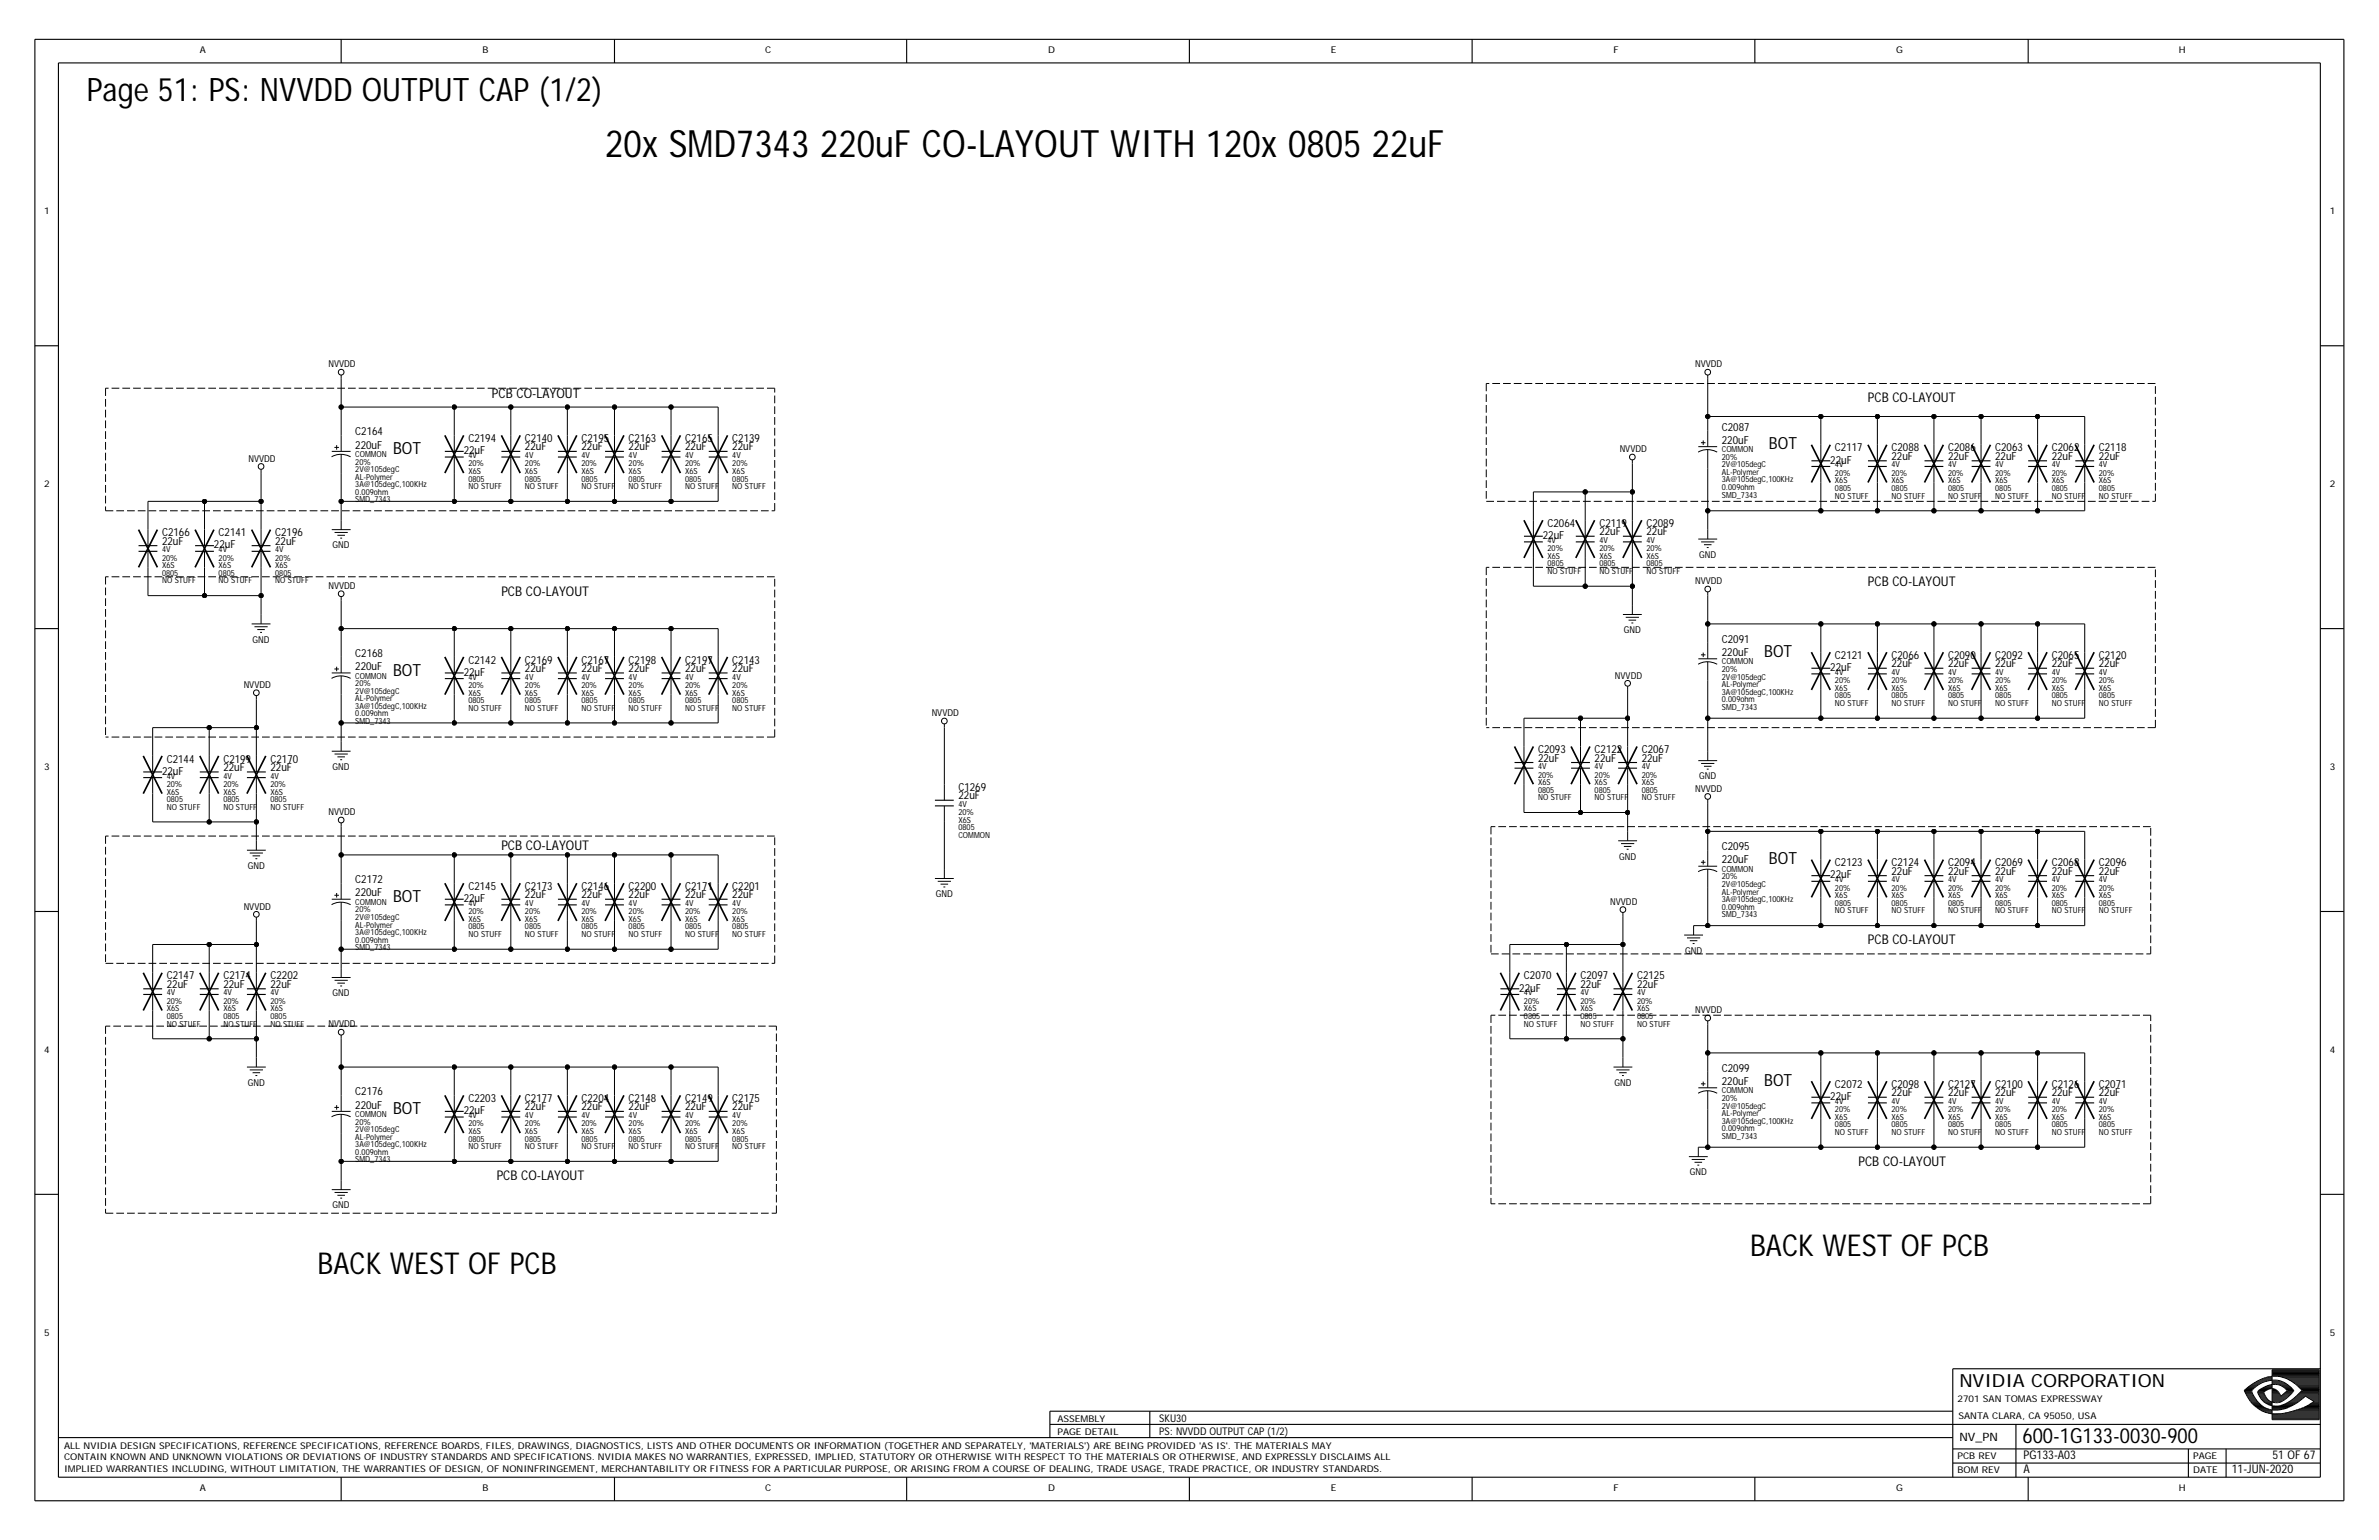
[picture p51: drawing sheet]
<svg xmlns="http://www.w3.org/2000/svg" width="432mm" height="279mm" viewBox="0 0 432 279" stroke-linecap="round" stroke-linejoin="round" font-family="sans-serif">
<defs><g id="words">
<text font-size="6.8" x="109.8" y="28.5">20x SMD7343 220uF CO-LAYOUT WITH 120x 0805 22uF</text>
<text font-size="5.9" x="15.7" y="18.3">Page 51: PS: NVVDD OUTPUT CAP (1/2)</text>
<g font-size="5.5">
<text x="317.7" y="227.8">BACK WEST OF PCB</text>
<text x="57.6" y="231.2">BACK WEST OF PCB</text>
</g>
<text font-size="3.8" x="367.1" y="261.8">600-1G133-0030-900</text>
<text font-size="3.3" x="355.6" y="251.6">NVIDIA CORPORATION</text>
<g font-size="3">
<text x="71.3" y="82.4">BOT</text>
<text x="321.1" y="81.6">BOT</text>
<text x="320.2" y="119.2">BOT</text>
<text x="71.3" y="122.6">BOT</text>
<text x="321.1" y="156.8">BOT</text>
<text x="71.3" y="163.7">BOT</text>
<text x="320.2" y="197">BOT</text>
<text x="71.3" y="202.1">BOT</text>
</g>
<g font-size="2.4">
<text x="89.3" y="72.1">PCB CO-LAYOUT</text>
<text x="339" y="73">PCB CO-LAYOUT</text>
<text x="339" y="106.4">PCB CO-LAYOUT</text>
<text x="91" y="108.1">PCB CO-LAYOUT</text>
<text x="91" y="154.3">PCB CO-LAYOUT</text>
<text x="339" y="171.4">PCB CO-LAYOUT</text>
<text x="90.1" y="214.1">PCB CO-LAYOUT</text>
<text x="337.3" y="211.6">PCB CO-LAYOUT</text>
</g>
<g font-size="2.2">
<text x="367.3" y="267.3">A</text>
<text x="367.3" y="264.8">PG133-A03</text>
<text x="405.1" y="267.3">11-JUN-2020</text>
<text x="412.5" y="264.8">51 OF 67</text>
</g>
<text font-size="2.1" x="355.6" y="261.5">NV_PN</text>
<g font-size="2">
<text x="64.5" y="81.4">220uF</text>
<text x="64.5" y="79">C2164</text>
<text x="84.2" y="82.4">22uF</text>
<text x="85" y="80.2">C2194</text>
<text x="95.3" y="81.7">22uF</text>
<text x="95.3" y="80.2">C2140</text>
<text x="105.5" y="81.7">22uF</text>
<text x="105.5" y="80.2">C2195</text>
<text x="114.1" y="81.7">22uF</text>
<text x="114.1" y="80.2">C2163</text>
<text x="124.4" y="81.7">22uF</text>
<text x="124.4" y="80.2">C2165</text>
<text x="132.9" y="81.7">22uF</text>
<text x="132.9" y="80.2">C2139</text>
<text x="312.5" y="78.1">C2087</text>
<text x="312.5" y="80.5">220uF</text>
<text x="333.1" y="81.9">C2117</text>
<text x="343.3" y="81.9">C2088</text>
<text x="343.3" y="83.4">22uF</text>
<text x="353.6" y="81.9">C2086</text>
<text x="353.6" y="83.4">22uF</text>
<text x="362.1" y="81.9">C2063</text>
<text x="362.1" y="83.4">22uF</text>
<text x="372.4" y="81.9">C2062</text>
<text x="372.4" y="83.4">22uF</text>
<text x="381" y="81.9">C2118</text>
<text x="381" y="83.4">22uF</text>
<text x="332.2" y="84.1">22uF</text>
<text x="280.9" y="95.6">C2064</text>
<text x="290.3" y="95.6">C2119</text>
<text x="298.8" y="95.6">C2089</text>
<text x="29.4" y="98.8">22uF</text>
<text x="29.4" y="97.3">C2166</text>
<text x="38.8" y="99.5">22uF</text>
<text x="39.7" y="97.3">C2141</text>
<text x="49.9" y="98.8">22uF</text>
<text x="49.9" y="97.3">C2196</text>
<text x="280" y="97.8">22uF</text>
<text x="290.3" y="97.1">22uF</text>
<text x="298.8" y="97.1">22uF</text>
<text x="64.5" y="119.2">C2168</text>
<text x="312.5" y="116.6">C2091</text>
<text x="312.5" y="119">220uF</text>
<text x="333.1" y="119.5">C2121</text>
<text x="343.3" y="119.5">C2066</text>
<text x="353.6" y="119.5">C2090</text>
<text x="362.1" y="119.5">C2092</text>
<text x="372.4" y="119.5">C2065</text>
<text x="381" y="119.5">C2120</text>
<text x="64.5" y="121.6">220uF</text>
<text x="84.2" y="122.6">22uF</text>
<text x="85" y="120.4">C2142</text>
<text x="95.3" y="121.9">22uF</text>
<text x="95.3" y="120.4">C2169</text>
<text x="105.5" y="121.9">22uF</text>
<text x="105.5" y="120.4">C2167</text>
<text x="114.1" y="121.9">22uF</text>
<text x="114.1" y="120.4">C2198</text>
<text x="124.4" y="121.9">22uF</text>
<text x="124.4" y="120.4">C2197</text>
<text x="132.9" y="121.9">22uF</text>
<text x="132.9" y="120.4">C2143</text>
<text x="332.2" y="121.7">22uF</text>
<text x="343.3" y="121.1">22uF</text>
<text x="353.6" y="121.1">22uF</text>
<text x="362.1" y="121.1">22uF</text>
<text x="372.4" y="121.1">22uF</text>
<text x="381" y="121.1">22uF</text>
<text x="279.2" y="136.6">C2093</text>
<text x="289.4" y="136.6">C2122</text>
<text x="298" y="136.6">C2067</text>
<text x="29.4" y="140.6">22uF</text>
<text x="30.3" y="138.3">C2144</text>
<text x="40.5" y="139.9">22uF</text>
<text x="40.5" y="138.3">C2199</text>
<text x="49.1" y="139.9">22uF</text>
<text x="49.1" y="138.3">C2170</text>
<text x="174" y="143.5">C1269</text>
<text x="279.2" y="138.2">22uF</text>
<text x="289.4" y="138.2">22uF</text>
<text x="298" y="138.2">22uF</text>
<text x="174" y="145">22uF</text>
<text x="312.5" y="154.3">C2095</text>
<text x="64.5" y="160.2">C2172</text>
<text x="85" y="161.4">C2145</text>
<text x="95.3" y="161.4">C2173</text>
<text x="105.5" y="161.4">C2146</text>
<text x="114.1" y="161.4">C2200</text>
<text x="124.4" y="161.4">C2171</text>
<text x="132.9" y="161.4">C2201</text>
<text x="312.5" y="156.6">220uF</text>
<text x="332.2" y="159.4">22uF</text>
<text x="333.1" y="157.2">C2123</text>
<text x="343.3" y="157.2">C2124</text>
<text x="343.3" y="158.7">22uF</text>
<text x="353.6" y="157.2">C2094</text>
<text x="353.6" y="158.7">22uF</text>
<text x="362.1" y="157.2">C2069</text>
<text x="362.1" y="158.7">22uF</text>
<text x="372.4" y="157.2">C2068</text>
<text x="372.4" y="158.7">22uF</text>
<text x="381" y="157.2">C2096</text>
<text x="381" y="158.7">22uF</text>
<text x="64.5" y="162.6">220uF</text>
<text x="84.2" y="163.7">22uF</text>
<text x="95.3" y="163">22uF</text>
<text x="105.5" y="163">22uF</text>
<text x="114.1" y="163">22uF</text>
<text x="124.4" y="163">22uF</text>
<text x="132.9" y="163">22uF</text>
<text x="30.3" y="179.2">22uF</text>
<text x="30.3" y="177.7">C2147</text>
<text x="40.5" y="179.2">22uF</text>
<text x="40.5" y="177.7">C2174</text>
<text x="49.1" y="179.2">22uF</text>
<text x="49.1" y="177.7">C2202</text>
<text x="275.8" y="179.9">22uF</text>
<text x="276.6" y="177.7">C2070</text>
<text x="286.9" y="177.7">C2097</text>
<text x="286.9" y="179.2">22uF</text>
<text x="297.1" y="177.7">C2125</text>
<text x="297.1" y="179.2">22uF</text>
<text x="312.5" y="194.5">C2099</text>
<text x="312.5" y="196.8">220uF</text>
<text x="333.1" y="197.4">C2072</text>
<text x="343.3" y="197.4">C2098</text>
<text x="353.6" y="197.4">C2127</text>
<text x="362.1" y="197.4">C2100</text>
<text x="372.4" y="197.4">C2126</text>
<text x="381" y="197.4">C2071</text>
<text x="64.5" y="201.1">220uF</text>
<text x="64.5" y="198.7">C2176</text>
<text x="84.2" y="202.1">22uF</text>
<text x="85" y="199.9">C2203</text>
<text x="95.3" y="201.5">22uF</text>
<text x="95.3" y="199.9">C2177</text>
<text x="105.5" y="201.5">22uF</text>
<text x="105.5" y="199.9">C2204</text>
<text x="114.1" y="201.5">22uF</text>
<text x="114.1" y="199.9">C2148</text>
<text x="124.4" y="201.5">22uF</text>
<text x="124.4" y="199.9">C2149</text>
<text x="132.9" y="201.5">22uF</text>
<text x="132.9" y="199.9">C2175</text>
<text x="332.2" y="199.6">22uF</text>
<text x="343.3" y="198.9">22uF</text>
<text x="353.6" y="198.9">22uF</text>
<text x="362.1" y="198.9">22uF</text>
<text x="372.4" y="198.9">22uF</text>
<text x="381" y="198.9">22uF</text>
</g>
<g font-size="1.9">
<text x="210.4" y="257.9">SKU30</text>
<text x="210.4" y="260.3">PS: NVVDD OUTPUT CAP (1/2)</text>
</g>
<g font-size="1.7">
<text x="36.3" y="9.7">A</text>
<text x="87.6" y="9.7">B</text>
<text x="138.9" y="9.7">C</text>
<text x="190.2" y="9.7">D</text>
<text x="241.5" y="9.7">E</text>
<text x="292.9" y="9.7">F</text>
<text x="344.2" y="9.7">G</text>
<text x="395.5" y="9.7">H</text>
<text x="8" y="38.8">1</text>
<text x="422.9" y="38.8">1</text>
<text x="59.6" y="66.7">NVVDD</text>
<text x="307.7" y="66.7">NVVDD</text>
<text x="45.1" y="83.8">NVVDD</text>
<text x="294" y="82.1">NVVDD</text>
<text x="8" y="88.4">2</text>
<text x="422.9" y="88.4">2</text>
<text x="60.4" y="99.5">GND</text>
<text x="308.4" y="101.2">GND</text>
<text x="59.6" y="106.9">NVVDD</text>
<text x="307.7" y="106">NVVDD</text>
<text x="45.8" y="116.6">GND</text>
<text x="294.7" y="114.9">GND</text>
<text x="44.2" y="124.8">NVVDD</text>
<text x="293.1" y="123.1">NVVDD</text>
<text x="169.1" y="130">NVVDD</text>
<text x="8" y="139.7">3</text>
<text x="60.4" y="139.7">GND</text>
<text x="307.7" y="143.6">NVVDD</text>
<text x="308.4" y="141.4">GND</text>
<text x="422.9" y="139.7">3</text>
<text x="59.6" y="147.9">NVVDD</text>
<text x="293.9" y="156">GND</text>
<text x="45" y="157.7">GND</text>
<text x="44.2" y="165">NVVDD</text>
<text x="169.9" y="162.8">GND</text>
<text x="292.3" y="164.2">NVVDD</text>
<text x="305.9" y="173.1">GND</text>
<text x="60.4" y="180.8">GND</text>
<text x="307.7" y="183.8">NVVDD</text>
<text x="8" y="191">4</text>
<text x="59.6" y="186.4">NVVDD</text>
<text x="422.9" y="191">4</text>
<text x="45" y="197">GND</text>
<text x="293" y="197">GND</text>
<text x="306.7" y="213.3">GND</text>
<text x="60.4" y="219.3">GND</text>
<text x="8" y="242.3">5</text>
<text x="422.9" y="242.3">5</text>
<text x="191.9" y="257.9">ASSEMBLY</text>
<text x="355.3" y="254.3">2701 SAN TOMAS EXPRESSWAY</text>
<text x="355.5" y="257.4">SANTA CLARA, CA 95050, USA</text>
<text x="11.6" y="262.9">ALL NVIDIA DESIGN SPECIFICATIONS, REFERENCE SPECIFICATIONS, REFERENCE BOARDS, FILES, DRAWINGS, DIAGNOSTICS, LISTS AND OTHER DOCUMENTS OR INFORMATION (TOGETHER AND SEPARATELY, 'MATERIALS') ARE BEING PROVIDED 'AS IS'. THE MATERIALS MAY</text>
<text x="191.9" y="260.3">PAGE DETAIL</text>
<text x="11.6" y="264.9">CONTAIN KNOWN AND UNKNOWN VIOLATIONS OR DEVIATIONS OF INDUSTRY STANDARDS AND SPECIFICATIONS. NVIDIA MAKES NO WARRANTIES, EXPRESSED, IMPLIED, STATUTORY OR OTHERWISE WITH RESPECT TO THE MATERIALS OR OTHERWISE, AND EXPRESSLY DISCLAIMS ALL</text>
<text x="11.6" y="267.2">IMPLIED WARRANTIES INCLUDING, WITHOUT LIMITATION, THE WARRANTIES OF DESIGN, OF NONINFRINGEMENT, MERCHANTABILITY OR FITNESS FOR A PARTICULAR PURPOSE, OR ARISING FROM A COURSE OF DEALING, TRADE USAGE, TRADE PRACTICE, OR INDUSTRY STANDARDS.</text>
<text x="355.3" y="267.3">BOM REV</text>
<text x="355.3" y="264.8">PCB REV</text>
<text x="398.1" y="264.8">PAGE</text>
<text x="398.1" y="267.3">DATE</text>
<text x="36.3" y="270.6">A</text>
<text x="87.6" y="270.6">B</text>
<text x="138.9" y="270.6">C</text>
<text x="190.2" y="270.6">D</text>
<text x="241.5" y="270.6">E</text>
<text x="292.9" y="270.6">F</text>
<text x="344.2" y="270.6">G</text>
<text x="395.5" y="270.6">H</text>
</g>
<g font-size="1.5">
<text x="64.5" y="82.9">COMMON</text>
<text x="85" y="83.1">4V</text>
<text x="95.3" y="83.1">4V</text>
<text x="105.5" y="83.1">4V</text>
<text x="114.1" y="83.1">4V</text>
<text x="124.4" y="83.1">4V</text>
<text x="132.9" y="83.1">4V</text>
<text x="312.5" y="82.1">COMMON</text>
<text x="312.5" y="83.4">20%</text>
<text x="64.5" y="87">AL-Polymer</text>
<text x="64.5" y="84.3">20%</text>
<text x="64.5" y="85.7">2V@105degC</text>
<text x="64.5" y="89.8">0.009ohm</text>
<text x="64.5" y="88.4">3A@105degC,100KHz</text>
<text x="85" y="88.7">NO STUFF</text>
<text x="85" y="84.6">20%</text>
<text x="85" y="87.4">0805</text>
<text x="85" y="86">X6S</text>
<text x="95.3" y="88.7">NO STUFF</text>
<text x="95.3" y="87.4">0805</text>
<text x="95.3" y="86">X6S</text>
<text x="95.3" y="84.6">20%</text>
<text x="105.5" y="88.7">NO STUFF</text>
<text x="105.5" y="87.4">0805</text>
<text x="105.5" y="84.6">20%</text>
<text x="105.5" y="86">X6S</text>
<text x="114.1" y="88.7">NO STUFF</text>
<text x="114.1" y="87.4">0805</text>
<text x="114.1" y="86">X6S</text>
<text x="114.1" y="84.6">20%</text>
<text x="124.4" y="88.7">NO STUFF</text>
<text x="124.4" y="84.6">20%</text>
<text x="124.4" y="87.4">0805</text>
<text x="124.4" y="86">X6S</text>
<text x="132.9" y="88.7">NO STUFF</text>
<text x="132.9" y="87.4">0805</text>
<text x="132.9" y="86">X6S</text>
<text x="132.9" y="84.6">20%</text>
<text x="312.5" y="87.5">3A@105degC,100KHz</text>
<text x="312.5" y="88.9">0.009ohm</text>
<text x="312.5" y="84.8">2V@105degC</text>
<text x="312.5" y="86.2">AL-Polymer</text>
<text x="333.1" y="87.7">X6S</text>
<text x="333.1" y="84.8">4V</text>
<text x="333.1" y="89.1">0805</text>
<text x="333.1" y="86.3">20%</text>
<text x="343.3" y="87.7">X6S</text>
<text x="343.3" y="86.3">20%</text>
<text x="343.3" y="84.8">4V</text>
<text x="343.3" y="89.1">0805</text>
<text x="353.6" y="84.8">4V</text>
<text x="353.6" y="86.3">20%</text>
<text x="353.6" y="89.1">0805</text>
<text x="353.6" y="87.7">X6S</text>
<text x="362.1" y="89.1">0805</text>
<text x="362.1" y="84.8">4V</text>
<text x="362.1" y="86.3">20%</text>
<text x="362.1" y="87.7">X6S</text>
<text x="372.4" y="89.1">0805</text>
<text x="372.4" y="86.3">20%</text>
<text x="372.4" y="87.7">X6S</text>
<text x="372.4" y="84.8">4V</text>
<text x="381" y="87.7">X6S</text>
<text x="381" y="86.3">20%</text>
<text x="381" y="84.8">4V</text>
<text x="381" y="89.1">0805</text>
<text x="64.5" y="91.1">SMD_7343</text>
<text x="312.5" y="90.3">SMD_7343</text>
<text x="333.1" y="90.4">NO STUFF</text>
<text x="343.3" y="90.4">NO STUFF</text>
<text x="353.6" y="90.4">NO STUFF</text>
<text x="362.1" y="90.4">NO STUFF</text>
<text x="372.4" y="90.4">NO STUFF</text>
<text x="381" y="90.4">NO STUFF</text>
<text x="29.4" y="100.2">4V</text>
<text x="29.4" y="101.7">20%</text>
<text x="39.7" y="100.2">4V</text>
<text x="39.7" y="101.7">20%</text>
<text x="49.9" y="100.2">4V</text>
<text x="49.9" y="101.7">20%</text>
<text x="280.9" y="101.4">X6S</text>
<text x="280.9" y="100">20%</text>
<text x="280.9" y="98.5">4V</text>
<text x="290.3" y="100">20%</text>
<text x="290.3" y="98.5">4V</text>
<text x="290.3" y="101.4">X6S</text>
<text x="298.8" y="100">20%</text>
<text x="298.8" y="98.5">4V</text>
<text x="298.8" y="101.4">X6S</text>
<text x="29.4" y="105.8">NO STUFF</text>
<text x="29.4" y="103.1">X6S</text>
<text x="29.4" y="104.5">0805</text>
<text x="39.7" y="105.8">NO STUFF</text>
<text x="39.7" y="104.5">0805</text>
<text x="39.7" y="103.1">X6S</text>
<text x="49.9" y="105.8">NO STUFF</text>
<text x="49.9" y="104.5">0805</text>
<text x="49.9" y="103.1">X6S</text>
<text x="280.9" y="102.8">0805</text>
<text x="280.9" y="104.1">NO STUFF</text>
<text x="290.3" y="102.8">0805</text>
<text x="290.3" y="104.1">NO STUFF</text>
<text x="298.8" y="104.1">NO STUFF</text>
<text x="298.8" y="102.8">0805</text>
<text x="64.5" y="124.5">20%</text>
<text x="64.5" y="123.1">COMMON</text>
<text x="64.5" y="125.9">2V@105degC</text>
<text x="85" y="124.8">20%</text>
<text x="85" y="123.3">4V</text>
<text x="95.3" y="123.3">4V</text>
<text x="95.3" y="124.8">20%</text>
<text x="105.5" y="123.3">4V</text>
<text x="105.5" y="124.8">20%</text>
<text x="114.1" y="124.8">20%</text>
<text x="114.1" y="123.3">4V</text>
<text x="124.4" y="124.8">20%</text>
<text x="124.4" y="123.3">4V</text>
<text x="132.9" y="123.3">4V</text>
<text x="132.9" y="124.8">20%</text>
<text x="312.5" y="123.3">2V@105degC</text>
<text x="312.5" y="120.6">COMMON</text>
<text x="312.5" y="124.7">AL-Polymer</text>
<text x="312.5" y="121.9">20%</text>
<text x="333.1" y="122.4">4V</text>
<text x="333.1" y="125.3">X6S</text>
<text x="333.1" y="124">20%</text>
<text x="343.3" y="125.3">X6S</text>
<text x="343.3" y="124">20%</text>
<text x="343.3" y="122.4">4V</text>
<text x="353.6" y="122.4">4V</text>
<text x="353.6" y="125.3">X6S</text>
<text x="353.6" y="124">20%</text>
<text x="362.1" y="125.3">X6S</text>
<text x="362.1" y="122.4">4V</text>
<text x="362.1" y="124">20%</text>
<text x="372.4" y="124">20%</text>
<text x="372.4" y="122.4">4V</text>
<text x="372.4" y="125.3">X6S</text>
<text x="381" y="122.4">4V</text>
<text x="381" y="124">20%</text>
<text x="381" y="125.3">X6S</text>
<text x="64.5" y="131.3">SMD_7343</text>
<text x="64.5" y="127.2">AL-Polymer</text>
<text x="64.5" y="130">0.009ohm</text>
<text x="64.5" y="128.6">3A@105degC,100KHz</text>
<text x="85" y="128.9">NO STUFF</text>
<text x="85" y="126.2">X6S</text>
<text x="85" y="127.6">0805</text>
<text x="95.3" y="126.2">X6S</text>
<text x="95.3" y="127.6">0805</text>
<text x="95.3" y="128.9">NO STUFF</text>
<text x="105.5" y="127.6">0805</text>
<text x="105.5" y="128.9">NO STUFF</text>
<text x="105.5" y="126.2">X6S</text>
<text x="114.1" y="126.2">X6S</text>
<text x="114.1" y="127.6">0805</text>
<text x="114.1" y="128.9">NO STUFF</text>
<text x="124.4" y="127.6">0805</text>
<text x="124.4" y="126.2">X6S</text>
<text x="124.4" y="128.9">NO STUFF</text>
<text x="132.9" y="127.6">0805</text>
<text x="132.9" y="128.9">NO STUFF</text>
<text x="132.9" y="126.2">X6S</text>
<text x="312.5" y="126">3A@105degC,100KHz</text>
<text x="312.5" y="127.4">0.009ohm</text>
<text x="312.5" y="128.8">SMD_7343</text>
<text x="333.1" y="126.7">0805</text>
<text x="333.1" y="128.1">NO STUFF</text>
<text x="343.3" y="126.7">0805</text>
<text x="343.3" y="128.1">NO STUFF</text>
<text x="353.6" y="126.7">0805</text>
<text x="353.6" y="128.1">NO STUFF</text>
<text x="362.1" y="126.7">0805</text>
<text x="362.1" y="128.1">NO STUFF</text>
<text x="372.4" y="126.7">0805</text>
<text x="372.4" y="128.1">NO STUFF</text>
<text x="381" y="126.7">0805</text>
<text x="381" y="128.1">NO STUFF</text>
<text x="30.3" y="141.3">4V</text>
<text x="30.3" y="142.8">20%</text>
<text x="40.5" y="142.8">20%</text>
<text x="40.5" y="141.3">4V</text>
<text x="49.1" y="142.8">20%</text>
<text x="49.1" y="141.3">4V</text>
<text x="279.2" y="141.1">20%</text>
<text x="279.2" y="143.8">0805</text>
<text x="279.2" y="139.5">4V</text>
<text x="279.2" y="142.4">X6S</text>
<text x="289.4" y="141.1">20%</text>
<text x="289.4" y="143.8">0805</text>
<text x="289.4" y="142.4">X6S</text>
<text x="289.4" y="139.5">4V</text>
<text x="298" y="143.8">0805</text>
<text x="298" y="139.5">4V</text>
<text x="298" y="142.4">X6S</text>
<text x="298" y="141.1">20%</text>
<text x="30.3" y="146.9">NO STUFF</text>
<text x="30.3" y="145.5">0805</text>
<text x="30.3" y="144.2">X6S</text>
<text x="40.5" y="146.9">NO STUFF</text>
<text x="40.5" y="145.5">0805</text>
<text x="40.5" y="144.2">X6S</text>
<text x="49.1" y="146.9">NO STUFF</text>
<text x="49.1" y="144.2">X6S</text>
<text x="49.1" y="145.5">0805</text>
<text x="174" y="146.4">4V</text>
<text x="174" y="147.9">20%</text>
<text x="174" y="149.3">X6S</text>
<text x="279.2" y="145.2">NO STUFF</text>
<text x="289.4" y="145.2">NO STUFF</text>
<text x="298" y="145.2">NO STUFF</text>
<text x="174" y="150.7">0805</text>
<text x="174" y="152">COMMON</text>
<text x="312.5" y="160.9">2V@105degC</text>
<text x="312.5" y="158.2">COMMON</text>
<text x="312.5" y="159.6">20%</text>
<text x="333.1" y="161.6">20%</text>
<text x="333.1" y="160.1">4V</text>
<text x="343.3" y="160.1">4V</text>
<text x="343.3" y="161.6">20%</text>
<text x="353.6" y="160.1">4V</text>
<text x="353.6" y="161.6">20%</text>
<text x="362.1" y="160.1">4V</text>
<text x="362.1" y="161.6">20%</text>
<text x="372.4" y="161.6">20%</text>
<text x="372.4" y="160.1">4V</text>
<text x="381" y="160.1">4V</text>
<text x="381" y="161.6">20%</text>
<text x="64.5" y="164.2">COMMON</text>
<text x="64.5" y="165.5">20%</text>
<text x="64.5" y="166.9">2V@105degC</text>
<text x="85" y="164.3">4V</text>
<text x="85" y="167.3">X6S</text>
<text x="85" y="165.9">20%</text>
<text x="95.3" y="165.9">20%</text>
<text x="95.3" y="167.3">X6S</text>
<text x="95.3" y="164.3">4V</text>
<text x="105.5" y="164.3">4V</text>
<text x="105.5" y="167.3">X6S</text>
<text x="105.5" y="165.9">20%</text>
<text x="114.1" y="164.3">4V</text>
<text x="114.1" y="165.9">20%</text>
<text x="114.1" y="167.3">X6S</text>
<text x="124.4" y="165.9">20%</text>
<text x="124.4" y="164.3">4V</text>
<text x="124.4" y="167.3">X6S</text>
<text x="132.9" y="164.3">4V</text>
<text x="132.9" y="167.3">X6S</text>
<text x="132.9" y="165.9">20%</text>
<text x="312.5" y="163.7">3A@105degC,100KHz</text>
<text x="312.5" y="165">0.009ohm</text>
<text x="312.5" y="166.4">SMD_7343</text>
<text x="312.5" y="162.3">AL-Polymer</text>
<text x="333.1" y="163">X6S</text>
<text x="333.1" y="164.3">0805</text>
<text x="333.1" y="165.7">NO STUFF</text>
<text x="343.3" y="163">X6S</text>
<text x="343.3" y="164.3">0805</text>
<text x="343.3" y="165.7">NO STUFF</text>
<text x="353.6" y="164.3">0805</text>
<text x="353.6" y="163">X6S</text>
<text x="353.6" y="165.7">NO STUFF</text>
<text x="362.1" y="164.3">0805</text>
<text x="362.1" y="163">X6S</text>
<text x="362.1" y="165.7">NO STUFF</text>
<text x="372.4" y="164.3">0805</text>
<text x="372.4" y="163">X6S</text>
<text x="372.4" y="165.7">NO STUFF</text>
<text x="381" y="164.3">0805</text>
<text x="381" y="163">X6S</text>
<text x="381" y="165.7">NO STUFF</text>
<text x="64.5" y="168.3">AL-Polymer</text>
<text x="64.5" y="172.4">SMD_7343</text>
<text x="64.5" y="171">0.009ohm</text>
<text x="64.5" y="169.6">3A@105degC,100KHz</text>
<text x="85" y="168.6">0805</text>
<text x="85" y="170">NO STUFF</text>
<text x="95.3" y="168.6">0805</text>
<text x="95.3" y="170">NO STUFF</text>
<text x="105.5" y="168.6">0805</text>
<text x="105.5" y="170">NO STUFF</text>
<text x="114.1" y="168.6">0805</text>
<text x="114.1" y="170">NO STUFF</text>
<text x="124.4" y="168.6">0805</text>
<text x="124.4" y="170">NO STUFF</text>
<text x="132.9" y="168.6">0805</text>
<text x="132.9" y="170">NO STUFF</text>
<text x="30.3" y="180.6">4V</text>
<text x="30.3" y="182.1">20%</text>
<text x="30.3" y="184.9">0805</text>
<text x="30.3" y="183.5">X6S</text>
<text x="40.5" y="182.1">20%</text>
<text x="40.5" y="184.9">0805</text>
<text x="40.5" y="183.5">X6S</text>
<text x="40.5" y="180.6">4V</text>
<text x="49.1" y="184.9">0805</text>
<text x="49.1" y="182.1">20%</text>
<text x="49.1" y="183.5">X6S</text>
<text x="49.1" y="180.6">4V</text>
<text x="276.6" y="180.6">4V</text>
<text x="276.6" y="184.9">0805</text>
<text x="276.6" y="183.5">X6S</text>
<text x="276.6" y="182.1">20%</text>
<text x="286.9" y="184.9">0805</text>
<text x="286.9" y="182.1">20%</text>
<text x="286.9" y="183.5">X6S</text>
<text x="286.9" y="180.6">4V</text>
<text x="297.1" y="180.6">4V</text>
<text x="297.1" y="182.1">20%</text>
<text x="297.1" y="183.5">X6S</text>
<text x="297.1" y="184.9">0805</text>
<text x="30.3" y="186.2">NO STUFF</text>
<text x="40.5" y="186.2">NO STUFF</text>
<text x="49.1" y="186.2">NO STUFF</text>
<text x="276.6" y="186.2">NO STUFF</text>
<text x="286.9" y="186.2">NO STUFF</text>
<text x="297.1" y="186.2">NO STUFF</text>
<text x="64.5" y="202.7">COMMON</text>
<text x="85" y="202.8">4V</text>
<text x="95.3" y="202.8">4V</text>
<text x="105.5" y="202.8">4V</text>
<text x="114.1" y="202.8">4V</text>
<text x="124.4" y="202.8">4V</text>
<text x="132.9" y="202.8">4V</text>
<text x="312.5" y="203.9">3A@105degC,100KHz</text>
<text x="312.5" y="201.1">2V@105degC</text>
<text x="312.5" y="199.8">20%</text>
<text x="312.5" y="202.5">AL-Polymer</text>
<text x="312.5" y="198.4">COMMON</text>
<text x="333.1" y="201.8">20%</text>
<text x="333.1" y="203.2">X6S</text>
<text x="333.1" y="200.3">4V</text>
<text x="343.3" y="201.8">20%</text>
<text x="343.3" y="203.2">X6S</text>
<text x="343.3" y="200.3">4V</text>
<text x="353.6" y="203.2">X6S</text>
<text x="353.6" y="200.3">4V</text>
<text x="353.6" y="201.8">20%</text>
<text x="362.1" y="201.8">20%</text>
<text x="362.1" y="203.2">X6S</text>
<text x="362.1" y="200.3">4V</text>
<text x="372.4" y="203.2">X6S</text>
<text x="372.4" y="200.3">4V</text>
<text x="372.4" y="201.8">20%</text>
<text x="381" y="201.8">20%</text>
<text x="381" y="203.2">X6S</text>
<text x="381" y="200.3">4V</text>
<text x="64.5" y="204">20%</text>
<text x="64.5" y="206.8">AL-Polymer</text>
<text x="64.5" y="205.4">2V@105degC</text>
<text x="64.5" y="209.5">0.009ohm</text>
<text x="64.5" y="208.1">3A@105degC,100KHz</text>
<text x="85" y="208.5">NO STUFF</text>
<text x="85" y="207.1">0805</text>
<text x="85" y="205.7">X6S</text>
<text x="85" y="204.4">20%</text>
<text x="95.3" y="208.5">NO STUFF</text>
<text x="95.3" y="207.1">0805</text>
<text x="95.3" y="205.7">X6S</text>
<text x="95.3" y="204.4">20%</text>
<text x="105.5" y="208.5">NO STUFF</text>
<text x="105.5" y="207.1">0805</text>
<text x="105.5" y="204.4">20%</text>
<text x="105.5" y="205.7">X6S</text>
<text x="114.1" y="207.1">0805</text>
<text x="114.1" y="205.7">X6S</text>
<text x="114.1" y="204.4">20%</text>
<text x="114.1" y="208.5">NO STUFF</text>
<text x="124.4" y="204.4">20%</text>
<text x="124.4" y="207.1">0805</text>
<text x="124.4" y="205.7">X6S</text>
<text x="124.4" y="208.5">NO STUFF</text>
<text x="132.9" y="204.4">20%</text>
<text x="132.9" y="207.1">0805</text>
<text x="132.9" y="205.7">X6S</text>
<text x="132.9" y="208.5">NO STUFF</text>
<text x="312.5" y="205.2">0.009ohm</text>
<text x="312.5" y="206.6">SMD_7343</text>
<text x="333.1" y="204.5">0805</text>
<text x="333.1" y="205.9">NO STUFF</text>
<text x="343.3" y="204.5">0805</text>
<text x="343.3" y="205.9">NO STUFF</text>
<text x="353.6" y="204.5">0805</text>
<text x="353.6" y="205.9">NO STUFF</text>
<text x="362.1" y="204.5">0805</text>
<text x="362.1" y="205.9">NO STUFF</text>
<text x="372.4" y="204.5">0805</text>
<text x="372.4" y="205.9">NO STUFF</text>
<text x="381" y="204.5">0805</text>
<text x="381" y="205.9">NO STUFF</text>
<text x="64.5" y="210.9">SMD_7343</text>
</g>
</g></defs>
<g fill="none" stroke="#000" stroke-width=".18">
<path d="M61.9 73.9h20.6zM61.9 68.7v5.2zM61.9 73.9v5.1zM61.9 79v2.9zM61.9 68v.7zM82.5 73.9h10.2zM82.5 73.9v5.1zM82.5 79v2.9zM92.7 73.9h10.3zM92.7 73.9v5.1zM92.7 79v2.9zM103 73.9h8.5z"/>
<path d="M103 73.9v5.1zM103 79v2.9zM111.5 73.9h10.3zM111.5 73.9v5.1zM111.5 79v2.9zM121.8 73.9h8.5zM121.8 73.9v5.1zM121.8 79v2.9zM130.3 73.9v5.1zM130.3 79v2.9zM309.1 79.9v.8zM310 75.6h20.5z"/>
<path d="M310 68.7v6.9zM310 75.6v2.5zM310 68v.7zM310 78.1v2.9zM330.5 75.6h10.3zM330.5 75.6v5.1zM340.8 75.6h10.2zM340.8 75.6v5.1zM351 75.6h8.6zM351 75.6v5.1zM359.6 75.6h10.2zM359.6 75.6v5.1z"/>
<path d="M369.8 75.6h8.6zM369.8 75.6v5.1zM378.4 75.6v5.1zM26.9 91h10.2zM26.9 91v5.1zM26.9 96.1v2.9zM37.1 91h10.3zM37.1 91v5.1zM37.1 96.1v2.9zM47.4 85.8v5.2zM47.4 91v5.1zM47.4 85.1v.7z"/>
<path d="M47.4 96.1v2.9zM60.2 82.9a3.5 3.5 0 0 1 3.4 0M60.2 81.9h3.4zM60.2 96.1h3.4zM60.7 81.2h.8zM60.7 96.6h2.4zM61.1 80.8v.8zM61.2 97.1h1.4zM61.8 97.6h.3zM61.9 91h20.6zM61.9 85.8v5.2zM61.9 91v3.4z"/>
<path d="M61.9 82.4v3.4zM61.9 94.4v1.7zM82.5 91h10.2zM82.5 85.8v5.2zM82.5 82.9v2.9zM92.7 91h10.3zM92.7 85.8v5.2zM92.7 82.9v2.9zM103 91h8.5zM103 85.8v5.2zM103 82.9v2.9zM111.5 91h10.3z"/>
<path d="M111.5 85.8v5.2zM111.5 82.9v2.9zM121.8 91h8.5zM121.8 85.8v5.2zM121.8 82.9v2.9zM130.3 85.8v5.2zM130.3 82.9v2.9zM278.3 89.2h9.4zM278.3 89.2v5.2zM278.3 98.3v2.9zM278.3 94.4v2.9zM287.7 89.2h8.6z"/>
<path d="M287.7 89.2v5.2zM287.7 98.3v2.9zM287.7 94.4v2.9zM296.3 84.1v5.1zM296.3 89.2v5.2zM296.3 83.4v.7zM296.3 98.3v2.9zM296.3 94.4v2.9zM308.2 82a3.5 3.5 0 0 1 3.5 0M308.3 81h3.4zM308.3 97.8h3.4zM308.7 80.3h.9z"/>
<path d="M308.8 98.3h2.4zM309.3 98.8h1.3zM309.8 99.3h.3zM310 92.7h20.5zM310 85v7.7zM310 92.7v3.4zM310 81.6v3.4zM310 96.1v1.7zM330.5 92.7h10.3zM330.5 87.5v5.2zM330.5 84.6v2.9zM330.5 80.7v2.9z"/>
<path d="M340.8 92.7h10.2zM340.8 87.5v5.2zM340.8 84.6v2.9zM340.8 80.7v2.9zM351 92.7h8.6zM351 87.5v5.2zM351 84.6v2.9zM351 80.7v2.9zM359.6 92.7h10.2zM359.6 87.5v5.2zM359.6 84.6v2.9zM359.6 80.7v2.9z"/>
<path d="M369.8 92.7h8.6zM369.8 87.5v5.2zM369.8 84.6v2.9zM369.8 80.7v2.9zM378.4 87.5v5.2zM378.4 84.6v2.9zM378.4 80.7v2.9zM26.9 108.1h10.2zM26.9 102.9v5.2zM26.9 100v2.9zM37.1 108.1h10.3zM37.1 102.9v5.2z"/>
<path d="M37.1 100v2.9zM45.7 113.2h3.4zM46.2 113.7h2.4zM46.7 114.2h1.4zM47.2 114.7h.4zM47.4 102.9v5.2zM47.4 108.1v3.4zM47.4 111.5v1.7zM47.4 100v2.9zM61.9 114.1h20.6zM61.9 108.9v5.2zM61.9 114.1v5.1z"/>
<path d="M61.9 119.2v2.9zM61.9 108.2v.7zM82.5 114.1h10.2zM82.5 114.1v5.1zM82.5 119.2v2.9zM92.7 114.1h10.3zM92.7 114.1v5.1zM92.7 119.2v2.9zM103 114.1h8.5zM103 114.1v5.1zM103 119.2v2.9zM111.5 114.1h10.3z"/>
<path d="M111.5 114.1v5.1zM111.5 119.2v2.9zM121.8 114.1h8.5zM121.8 114.1v5.1zM121.8 119.2v2.9zM130.3 114.1v5.1zM130.3 119.2v2.9zM278.3 106.4h9.4zM278.3 101.2v5.2zM287.7 106.4h8.6zM287.7 101.2v5.2zM294.6 111.5h3.4z"/>
<path d="M295.1 112h2.4zM295.6 112.5h1.4zM296.1 113h.3zM296.3 101.2v5.2zM296.3 106.4v3.4zM296.3 109.8v1.7zM308.3 119.5h3.4zM308.7 118.8h.9zM309.1 118.4v.8zM310 113.2h20.5zM310 108.1v5.1zM310 113.2v3.4z"/>
<path d="M310 116.6v2.9zM310 107.4v.7zM330.5 113.2h10.3zM330.5 113.2v5.1zM330.5 118.3v2.9zM340.8 113.2h10.2zM340.8 113.2v5.1zM340.8 118.3v2.9zM351 113.2h8.6zM351 113.2v5.1zM351 118.3v2.9zM359.6 113.2h10.2z"/>
<path d="M359.6 113.2v5.1zM359.6 118.3v2.9zM369.8 113.2h8.6zM369.8 113.2v5.1zM369.8 118.3v2.9zM378.4 113.2v5.1zM378.4 118.3v2.9zM27.7 132h10.3zM27.7 132v5.1zM27.7 137.1v3zM38 132h8.5zM38 132v5.1z"/>
<path d="M38 137.1v3zM46.5 126.9v5.1zM46.5 132v5.1zM46.5 126.2v.7zM46.5 137.1v3zM60.2 123.1a3.5 3.5 0 0 1 3.4 0M60.2 122.1h3.4zM60.2 136.3h3.4zM60.7 121.4h.8zM60.7 136.8h2.4zM61.1 121v.8zM61.2 137.3h1.4z"/>
<path d="M61.8 137.8h.3zM61.9 126v5.2zM61.9 131.2h20.6zM61.9 131.2v3.4zM61.9 122.6v3.4zM61.9 134.6v1.7zM82.5 126v5.2zM82.5 131.2h10.2zM82.5 123.1v2.9zM92.7 126v5.2zM92.7 131.2h10.3zM92.7 123.1v2.9z"/>
<path d="M103 126v5.2zM103 131.2h8.5zM103 123.1v2.9zM111.5 126v5.2zM111.5 131.2h10.3zM111.5 123.1v2.9zM121.8 126v5.2zM121.8 131.2h8.5zM121.8 123.1v2.9zM130.3 126v5.2zM130.3 123.1v2.9zM171.4 132v10.3z"/>
<path d="M171.4 131.3v.7zM276.6 130.3h10.3zM276.6 130.3v5.1zM276.6 139.4v2.9zM276.6 135.4v2.9zM286.9 130.3h8.5zM286.9 130.3v5.1zM286.9 139.4v2.9zM286.9 135.4v2.9zM295.4 125.2v5.1zM295.4 130.3v5.1zM295.4 124.5v.7z"/>
<path d="M295.4 139.4v2.9zM295.4 135.4v2.9zM308.2 120.5a3.5 3.5 0 0 1 3.5 0M308.3 138h3.4zM308.8 138.5h2.4zM309.3 139h1.3zM309.8 139.5h.3zM310 123.5v6.8zM310 130.3h20.5zM310 130.3v6zM310 120v3.5zM310 136.3v1.7z"/>
<path d="M330.5 125.2v5.1zM330.5 130.3h10.3zM330.5 122.3v2.9zM340.8 125.2v5.1zM340.8 130.3h10.2zM340.8 122.3v2.9zM351 125.2v5.1zM351 130.3h8.6zM351 122.3v2.9zM359.6 125.2v5.1zM359.6 130.3h10.2zM359.6 122.3v2.9z"/>
<path d="M369.8 125.2v5.1zM369.8 130.3h8.6zM369.8 122.3v2.9zM378.4 125.2v5.1zM378.4 122.3v2.9zM27.7 149.1h10.3zM27.7 144v5.1zM27.7 141.1v2.9zM38 149.1h8.5zM38 144v5.1zM38 141.1v2.9zM44.8 154.3h3.4z"/>
<path d="M45.3 154.8h2.4zM45.8 155.3h1.4zM46.4 155.8h.3zM46.5 144v5.1zM46.5 149.1v3.4zM46.5 152.5v1.8zM46.5 141.1v2.9zM61.9 155.1h20.6zM61.9 150v5.1zM61.9 155.1v5.1zM61.9 149.3v.7zM82.5 155.1h10.2z"/>
<path d="M82.5 155.1v5.1zM92.7 155.1h10.3zM92.7 155.1v5.1zM103 155.1h8.5zM103 155.1v5.1zM111.5 155.1h10.3zM111.5 155.1v5.1zM121.8 155.1h8.5zM121.8 155.1v5.1zM130.3 155.1v5.1zM169.7 159.4h3.4zM170.2 159.9h2.4z"/>
<path d="M171.4 149.1v8.6zM171.4 146.2v2.9zM171.4 142.3v2.9zM171.4 157.7v1.7zM276.6 147.4h10.3zM276.6 142.3v5.1zM286.9 147.4h8.5zM286.9 142.3v5.1zM293.7 152.5h3.4zM294.2 153.1h2.4zM294.7 153.6h1.4zM295.3 154.1h.3z"/>
<path d="M295.4 142.3v5.1zM295.4 147.4v3.4zM295.4 150.8v1.7zM308.2 158.2a3.5 3.5 0 0 1 3.5 0M308.3 157.2h3.4zM308.7 156.4h.9zM309.1 156v.9zM310 150.8h20.5zM310 145.7v5.1zM310 150.8v3.5zM310 145v.7zM310 154.3v2.9z"/>
<path d="M310 157.7v3.4zM330.5 150.8h10.3zM330.5 150.8v5.2zM330.5 159.9v2.9zM330.5 156v2.9zM340.8 150.8h10.2zM340.8 150.8v5.2zM340.8 159.9v2.9zM340.8 156v2.9zM351 150.8h8.6zM351 150.8v5.2zM351 159.9v2.9z"/>
<path d="M351 156v2.9zM359.6 150.8h10.2zM359.6 150.8v5.2zM359.6 159.9v2.9zM359.6 156v2.9zM369.8 150.8h8.6zM369.8 150.8v5.2zM369.8 159.9v2.9zM369.8 156v2.9zM378.4 150.8v5.2zM378.4 159.9v2.9zM378.4 156v2.9z"/>
<path d="M27.7 171.4h10.3zM27.7 171.4v5.1zM27.7 176.5v2.9zM38 171.4h8.5zM38 171.4v5.1zM38 176.5v2.9zM46.5 167.1v4.3zM46.5 171.4v5.1zM46.5 166.4v.7zM46.5 176.5v2.9zM60.2 164.1a3.5 3.5 0 0 1 3.4 0M60.2 177.3h3.4z"/>
<path d="M60.2 163.1h3.4zM60.7 162.4h.8zM60.7 177.9h2.4zM61.1 162v.8zM61.2 178.4h1.4zM61.8 178.9h.3zM61.9 172.2h20.6zM61.9 167.1v5.1zM61.9 172.2v3.4zM61.9 175.6v1.7zM61.9 160.2v2.9zM61.9 163.7v3.4z"/>
<path d="M82.5 172.2h10.2zM82.5 167.1v5.1zM82.5 164.2v2.9zM82.5 160.2v2.9zM92.7 172.2h10.3zM92.7 167.1v5.1zM92.7 164.2v2.9zM92.7 160.2v2.9zM103 172.2h8.5zM103 167.1v5.1zM103 164.2v2.9zM103 160.2v2.9z"/>
<path d="M111.5 172.2h10.3zM111.5 167.1v5.1zM111.5 164.2v2.9zM111.5 160.2v2.9zM121.8 172.2h8.5zM121.8 167.1v5.1zM121.8 164.2v2.9zM121.8 160.2v2.9zM130.3 167.1v5.1zM130.3 164.2v2.9zM130.3 160.2v2.9zM170.7 160.4h1.4z"/>
<path d="M171.2 160.9h.4zM274 171.4h10.3zM274 171.4v5.1zM274 176.5v2.9zM284.3 171.4h10.3zM284.3 171.4v5.1zM284.3 176.5v2.9zM294.6 166.2v5.2zM294.6 171.4v5.1zM294.6 165.5v.7zM294.6 176.5v2.9zM305.7 169.6h3.4z"/>
<path d="M306.2 170.2h2.4zM306.7 170.7h1.4zM307.2 171.2h.4zM307.4 167.9h2.6zM307.4 167.9v1.7zM310 167.9h20.5zM310 161.1v6.8zM330.5 162.8v5.1zM330.5 167.9h10.3zM340.8 162.8v5.1zM340.8 167.9h10.2zM351 167.9h8.6z"/>
<path d="M351 162.8v5.1zM359.6 167.9h10.2zM359.6 162.8v5.1zM369.8 167.9h8.6zM369.8 162.8v5.1zM378.4 162.8v5.1zM27.7 188.5h10.3zM27.7 183.3v5.2zM27.7 180.4v2.9zM38 188.5h8.5zM38 183.3v5.2zM38 180.4v2.9z"/>
<path d="M44.8 193.6h3.4zM45.3 194.1h2.4zM45.8 194.6h1.4zM46.4 195.1h.3zM46.5 183.3v5.2zM46.5 188.5v3.4zM46.5 191.9v1.7zM46.5 180.4v2.9zM61.9 193.6h20.6zM61.9 188.5v5.1zM61.9 193.6v5.1zM61.9 198.7v2.9z"/>
<path d="M61.9 187.8v.7zM82.5 193.6h10.2zM82.5 193.6v5.1zM82.5 198.7v2.9zM92.7 193.6h10.3zM92.7 193.6v5.1zM92.7 198.7v2.9zM103 193.6h8.5zM103 193.6v5.1zM103 198.7v2.9zM111.5 193.6h10.3zM111.5 193.6v5.1z"/>
<path d="M111.5 198.7v2.9zM121.8 193.6h8.5zM121.8 193.6v5.1zM121.8 198.7v2.9zM130.3 193.6v5.1zM130.3 198.7v2.9zM274 188.5h10.3zM274 183.3v5.2zM274 180.4v2.9zM284.3 188.5h10.3zM284.3 183.3v5.2zM284.3 180.4v2.9z"/>
<path d="M292.9 193.6h3.4zM293.4 194.1h2.4zM293.9 194.6h1.4zM294.4 195.1h.3zM294.6 183.3v5.2zM294.6 188.5v3.4zM294.6 191.9v1.7zM294.6 180.4v2.9zM308.2 198.4a3.5 3.5 0 0 1 3.5 0M308.3 197.4h3.4zM308.7 196.6h.9zM309.1 196.2v.9z"/>
<path d="M310 191h20.5zM310 185.9v5.1zM310 191v3.5zM310 194.5v2.9zM310 197.9v3.4zM310 185.2v.7zM330.5 191h10.3zM330.5 191v5.2zM330.5 196.2v2.9zM340.8 191h10.2zM340.8 191v5.2zM340.8 196.2v2.9z"/>
<path d="M351 191h8.6zM351 191v5.2zM351 196.2v2.9zM359.6 191h10.2zM359.6 191v5.2zM359.6 196.2v2.9zM369.8 191h8.6zM369.8 191v5.2zM369.8 196.2v2.9zM378.4 191v5.2zM378.4 196.2v2.9zM60.2 202.6a3.5 3.5 0 0 1 3.4 0"/>
<path d="M60.2 201.6h3.4zM60.2 215.8h3.4zM60.7 200.9h.8zM60.7 216.3h2.4zM61.1 200.5v.8zM61.2 216.9h1.4zM61.8 217.4h.3zM61.9 210.7h20.6zM61.9 205.6v5.1zM61.9 210.7v3.4zM61.9 202.1v3.5zM61.9 214.1v1.7z"/>
<path d="M82.5 210.7h10.2zM82.5 205.6v5.1zM82.5 202.7v2.9zM92.7 210.7h10.3zM92.7 205.6v5.1zM92.7 202.7v2.9zM103 210.7h8.5zM103 205.6v5.1zM103 202.7v2.9zM111.5 210.7h10.3zM111.5 205.6v5.1zM111.5 202.7v2.9z"/>
<path d="M121.8 210.7h8.5zM121.8 205.6v5.1zM121.8 202.7v2.9zM130.3 205.6v5.1zM130.3 202.7v2.9zM306.5 209.8h3.5zM307.1 210.4h2.3zM307.6 210.9h1.3zM308.1 211.4h.3zM308.3 208.1h1.7zM308.3 208.1v1.7zM310 208.1h20.5z"/>
<path d="M310 201.3v6.8zM330.5 208.1h10.3zM330.5 203v5.1zM330.5 200.1v2.9zM340.8 208.1h10.2zM340.8 203v5.1zM340.8 200.1v2.9zM351 208.1h8.6zM351 203v5.1zM351 200.1v2.9zM359.6 208.1h10.2zM359.6 203v5.1z"/>
<path d="M359.6 200.1v2.9zM369.8 208.1h8.6zM369.8 203v5.1zM369.8 200.1v2.9zM378.4 203v5.1zM378.4 200.1v2.9zM407.4 252.3h1.3M407.4 252.4h1.3M407.5 252.6h1.2M407.6 252.1h1.2M407.6 252.8h1.2M407.7 253h1.2"/>
<path d="M407.8 253.1h1.2zM407.8 251.9h1.2M407.9 253.3h1.2M407.9 251.8h1.3M408 253.5h1.2M408.1 253.6h1.2M408.2 251.6h1.2M408.2 253.8h1.2M408.3 254h1.2M408.4 251.4h1.2M408.4 254.2h1.3M408.6 254.3h1.2"/>
<path d="M408.7 251.2h1.2M408.7 254.5h1.3M408.8 254.7h1.3M408.8 252.1l-.1 .3 .2 .6M408.9 251.1h1.2M408.9 253l.8 1.2M409 254.8h1.3M409.2 255h1.3M409.2 250.9h1.3M409.4 255.2h1.3M409.5 250.7h1.4M409.6 255.3a6.1 6.1 0 0 0 5.5 1 12.1 12.1 0 0 0 4.9-2l-1.6-1a7.7 7.7 0 0 1-6.4 2.4h-.2"/>
<path d="M409.6 255.3h1.4M409.7 254.2l.2 .2a3.7 3.7 0 0 0 1.9 1.3M409.8 250.6h1.7M409.8 252.6h1.1M409.8 252.4h1.2M409.8 252.4v.1l.2 .6 .9 1.2M409.9 252.8h1M409.9 255.5h1.4M409.9 251.2l-1.1 .9M409.9 253h1.1M410 253.1h1.1zM410 252.3h1.3"/>
<path d="M410.1 255.7h1.7M410.1 253.3h1.1M410.1 250.4h3a4.4 4.4 0 0 1 2.5 1.2M410.2 252.1h1.4M410.2 253.5h1.1M410.3 253.6h1.1M410.4 255.9h2M410.4 253.8h1.1M410.5 250.2h1.9M410.6 254h1.1M410.6 251.9h1.6M410.7 256h1.7"/>
<path d="M410.8 254.2h1.1M410.8 251.8h1.6M410.9 252.6l.8 1.4M410.9 254.3h1.3M410.9 254.3l.2 .2M411 250h1.4M411.1 254.5h1.3M411.1 256.2h1.3M411.2 251.6h1.2M411.2 252.3a1.53 1.53 0 0 1 2.1 0l.1 .1M411.2 252.3l-.3 .3M411.4 254.7h1"/>
<path d="M411.5 249.9h.9M411.5 250.6l-1.6 .6M411.6 251.4h.8M411.7 254l.2 .2M411.7 256.4h.7M411.8 254.8h.6M411.9 254.2a2.14 2.14 0 0 0 1.7 .3M412.2 251.2h.2M412.4 253.1h1.5zM412.4 254.3h1.6M412.4 253h1.4M412.4 252.6h1.2"/>
<path d="M412.4 252.1h.6M412.4 253.8h2.4M412.4 252.4h1M412.4 252.3h.8M412.4 253.6h2.6M412.4 254h2.2M412.4 254.2h1.9M412.4 252.8h1.3M412.4 253.5h2.8M412.4 249.4h8.5M412.4 248.7h8.5M412.4 249.5h8.5"/>
<path d="M412.4 249h8.5M412.4 248.8h8.5M412.4 249.2h8.5M412.4 255.7h1.8M412.4 255.3h2.9M412.4 255.2h3.3M412.4 251.1h2.6M412.4 250.7h1.9M412.4 250.6h1.5M412.4 250.9h2.3M412.4 256.7h8.5M412.4 257.4h8.5"/>
<path d="M412.4 257.2h8.5M412.4 257.1h8.5M412.4 256.9h8.5M412.4 255.5h2.5M412.4 253.3h3M412.4 248.5h8.5v9.1h-8.5zM412.4 256.5h8.5M412.4 250.4l-.9 .2M413.4 249.7h7.5M413.6 254.5h.1M413.7 251.2h1.5M413.7 249.7l1.5 .5 1 .6"/>
<path d="M413.7 249.7h.1M413.8 249.7a7.9 7.9 0 0 0-6.5 2.6 6.8 6.8 0 0 0 2.3 3M414 255h2M414.1 251.4h1.3M414.2 253.1h1.4zM414.3 249.9h6.6M414.3 254.2l-.7 .3M414.4 251.6h1.2M414.4 253h1.4M414.5 254.8h1.8M414.6 251.8h1.2M414.6 252.8h1.4"/>
<path d="M414.6 254l-.3 .2M414.8 256.4h6.1M414.8 252.6h1.3M414.8 251.9h1.2M414.9 250h6M414.9 254.7h1.7M415 252.1h1.2M415 252.4h1.2M415.2 252.3h1.1M415.2 252.3l-1.2 1-.6-.9M415.2 252.3a3.2 3.2 0 0 0-4.6-.5l-.8 .6M415.2 254.5h1.7"/>
<path d="M415.2 250.2h5.7M415.5 254.3h1.6M415.5 256.2h5.4M415.5 250.4h5.4M415.6 251.6l.8 .7-1.8 1.7M415.7 254.2h1.7M415.8 250.6h5.1M416 254h1.6M416.1 250.7h4.8M416.2 256h4.7M416.2 250.8l1.6 1.5a8.3 8.3 0 0 1-3.9 2.7h-1.5l-1.3-.5M416.2 253.8h1.6"/>
<path d="M416.4 250.9h4.5M416.4 253.6h1.6M416.6 253.5h1.6M416.6 251.1h4.3M416.7 255.9h4.2M416.8 251.2h4.1M416.8 253.3h4.1M417 253.1h3.9zM417 251.4h3.9M417.1 253h3.8M417.2 251.6h3.7M417.3 255.7h3.6"/>
<path d="M417.3 252.8h3.6M417.4 251.8h3.5M417.5 252.6h3.4M417.5 251.9h3.4M417.7 252.4h3.2M417.7 252.1h3.2M417.7 255.5h3.2M417.9 252.3h3M418.2 255.3h2.7M418.5 255.2h2.4M418.7 253.5h2.2M418.9 255h2"/>
<path d="M419 253.6h1.9M419.1 254.8h1.8M419.3 253.8h1.6M419.4 254.7h1.5M419.6 254h1.3M419.7 254.5h1.2M419.9 254.2h1M419.9 254.3h1"/>
<circle cx="61.9" cy="67.5" r=".52"/>
<circle cx="310" cy="67.5" r=".52"/>
<circle cx="47.4" cy="84.6" r=".52"/>
<circle cx="296.3" cy="82.9" r=".52"/>
<circle cx="61.9" cy="107.7" r=".52"/>
<circle cx="310" cy="106.9" r=".52"/>
<circle cx="46.5" cy="125.7" r=".52"/>
<circle cx="171.4" cy="130.8" r=".52"/>
<circle cx="295.4" cy="124" r=".52"/>
<circle cx="61.9" cy="148.8" r=".52"/>
<circle cx="310" cy="144.5" r=".52"/>
<circle cx="46.5" cy="165.9" r=".52"/>
<circle cx="294.6" cy="165" r=".52"/>
<circle cx="61.9" cy="187.3" r=".52"/>
<circle cx="310" cy="184.7" r=".52"/>
</g>
<g fill="none" stroke="#000" stroke-width=".18" stroke-dasharray="1.4 .5" stroke-linecap="butt">
<path d="M19.2 70.4v22.3M140.6 70.4h-121.4M269.8 69.6v21.4M391.2 69.6h-121.4M19.2 92.7h121.4M140.6 92.7v-22.3M269.8 91h121.4M391.2 91v-21.4M19.2 104.6v29.1M140.6 104.6h-121.4M269.8 102.9v29.1M391.2 102.9h-121.4"/>
<path d="M140.6 133.7v-29.1M140.6 133.7h-121.4M391.2 132h-121.4M391.2 132v-29.1M19.2 151.7v23.1M140.6 151.7h-121.4M270.6 150v23.1M390.4 150h-119.8M19.2 174.8h121.4M140.6 174.8v-23.1M270.6 173.1h119.8M390.4 173.1v-23.1"/>
<path d="M19.2 186.2v33.9M140.9 186.2h-121.7M270.6 184.2v34.2M390.4 184.2h-119.8M390.4 218.4h-119.8M390.4 218.4v-34.2M19.2 220.1h121.7M140.9 220.1v-33.9"/>
</g>
<g fill="#000" stroke="#000" stroke-width=".18">
<circle cx="61.9" cy="73.9" r=".41"/>
<circle cx="82.5" cy="73.9" r=".41"/>
<circle cx="92.7" cy="73.9" r=".41"/>
<circle cx="103" cy="73.9" r=".41"/>
<circle cx="111.5" cy="73.9" r=".41"/>
<circle cx="121.8" cy="73.9" r=".41"/>
<circle cx="310" cy="75.6" r=".41"/>
<circle cx="330.5" cy="75.6" r=".41"/>
<circle cx="340.8" cy="75.6" r=".41"/>
<circle cx="351" cy="75.6" r=".41"/>
<circle cx="359.6" cy="75.6" r=".41"/>
<circle cx="369.8" cy="75.6" r=".41"/>
<circle cx="37.1" cy="91" r=".41"/>
<circle cx="47.4" cy="91" r=".41"/>
<circle cx="61.9" cy="91" r=".41"/>
<circle cx="82.5" cy="91" r=".41"/>
<circle cx="92.7" cy="91" r=".41"/>
<circle cx="103" cy="91" r=".41"/>
<circle cx="111.5" cy="91" r=".41"/>
<circle cx="121.8" cy="91" r=".41"/>
<circle cx="287.7" cy="89.2" r=".41"/>
<circle cx="296.3" cy="89.2" r=".41"/>
<circle cx="310" cy="92.7" r=".41"/>
<circle cx="330.5" cy="92.7" r=".41"/>
<circle cx="340.8" cy="92.7" r=".41"/>
<circle cx="351" cy="92.7" r=".41"/>
<circle cx="359.6" cy="92.7" r=".41"/>
<circle cx="369.8" cy="92.7" r=".41"/>
<circle cx="37.1" cy="108.1" r=".41"/>
<circle cx="47.4" cy="108.1" r=".41"/>
<circle cx="61.9" cy="114.1" r=".41"/>
<circle cx="82.5" cy="114.1" r=".41"/>
<circle cx="92.7" cy="114.1" r=".41"/>
<circle cx="103" cy="114.1" r=".41"/>
<circle cx="111.5" cy="114.1" r=".41"/>
<circle cx="121.8" cy="114.1" r=".41"/>
<circle cx="287.7" cy="106.4" r=".41"/>
<circle cx="296.3" cy="106.4" r=".41"/>
<circle cx="310" cy="113.2" r=".41"/>
<circle cx="330.5" cy="113.2" r=".41"/>
<circle cx="340.8" cy="113.2" r=".41"/>
<circle cx="351" cy="113.2" r=".41"/>
<circle cx="359.6" cy="113.2" r=".41"/>
<circle cx="369.8" cy="113.2" r=".41"/>
<circle cx="38" cy="132" r=".41"/>
<circle cx="46.5" cy="132" r=".41"/>
<circle cx="61.9" cy="131.2" r=".41"/>
<circle cx="82.5" cy="131.2" r=".41"/>
<circle cx="92.7" cy="131.2" r=".41"/>
<circle cx="103" cy="131.2" r=".41"/>
<circle cx="111.5" cy="131.2" r=".41"/>
<circle cx="121.8" cy="131.2" r=".41"/>
<circle cx="286.9" cy="130.3" r=".41"/>
<circle cx="295.4" cy="130.3" r=".41"/>
<circle cx="310" cy="130.3" r=".41"/>
<circle cx="330.5" cy="130.3" r=".41"/>
<circle cx="340.8" cy="130.3" r=".41"/>
<circle cx="351" cy="130.3" r=".41"/>
<circle cx="359.6" cy="130.3" r=".41"/>
<circle cx="369.8" cy="130.3" r=".41"/>
<circle cx="38" cy="149.1" r=".41"/>
<circle cx="46.5" cy="149.1" r=".41"/>
<circle cx="61.9" cy="155.1" r=".41"/>
<circle cx="82.5" cy="155.1" r=".41"/>
<circle cx="92.7" cy="155.1" r=".41"/>
<circle cx="103" cy="155.1" r=".41"/>
<circle cx="111.5" cy="155.1" r=".41"/>
<circle cx="121.8" cy="155.1" r=".41"/>
<circle cx="286.9" cy="147.4" r=".41"/>
<circle cx="295.4" cy="147.4" r=".41"/>
<circle cx="310" cy="150.8" r=".41"/>
<circle cx="330.5" cy="150.8" r=".41"/>
<circle cx="340.8" cy="150.8" r=".41"/>
<circle cx="351" cy="150.8" r=".41"/>
<circle cx="359.6" cy="150.8" r=".41"/>
<circle cx="369.8" cy="150.8" r=".41"/>
<circle cx="38" cy="171.4" r=".41"/>
<circle cx="46.5" cy="171.4" r=".41"/>
<circle cx="61.9" cy="172.2" r=".41"/>
<circle cx="82.5" cy="172.2" r=".41"/>
<circle cx="92.7" cy="172.2" r=".41"/>
<circle cx="103" cy="172.2" r=".41"/>
<circle cx="111.5" cy="172.2" r=".41"/>
<circle cx="121.8" cy="172.2" r=".41"/>
<circle cx="284.3" cy="171.4" r=".41"/>
<circle cx="294.6" cy="171.4" r=".41"/>
<circle cx="310" cy="167.9" r=".41"/>
<circle cx="330.5" cy="167.9" r=".41"/>
<circle cx="340.8" cy="167.9" r=".41"/>
<circle cx="351" cy="167.9" r=".41"/>
<circle cx="359.6" cy="167.9" r=".41"/>
<circle cx="369.8" cy="167.9" r=".41"/>
<circle cx="38" cy="188.5" r=".41"/>
<circle cx="46.5" cy="188.5" r=".41"/>
<circle cx="61.9" cy="193.6" r=".41"/>
<circle cx="82.5" cy="193.6" r=".41"/>
<circle cx="92.7" cy="193.6" r=".41"/>
<circle cx="103" cy="193.6" r=".41"/>
<circle cx="111.5" cy="193.6" r=".41"/>
<circle cx="121.8" cy="193.6" r=".41"/>
<circle cx="284.3" cy="188.5" r=".41"/>
<circle cx="294.6" cy="188.5" r=".41"/>
<circle cx="310" cy="191" r=".41"/>
<circle cx="330.5" cy="191" r=".41"/>
<circle cx="340.8" cy="191" r=".41"/>
<circle cx="351" cy="191" r=".41"/>
<circle cx="359.6" cy="191" r=".41"/>
<circle cx="369.8" cy="191" r=".41"/>
<circle cx="61.9" cy="210.7" r=".41"/>
<circle cx="82.5" cy="210.7" r=".41"/>
<circle cx="92.7" cy="210.7" r=".41"/>
<circle cx="103" cy="210.7" r=".41"/>
<circle cx="111.5" cy="210.7" r=".41"/>
<circle cx="121.8" cy="210.7" r=".41"/>
<circle cx="310" cy="208.1" r=".41"/>
<circle cx="330.5" cy="208.1" r=".41"/>
<circle cx="340.8" cy="208.1" r=".41"/>
<circle cx="351" cy="208.1" r=".41"/>
<circle cx="359.6" cy="208.1" r=".41"/>
<circle cx="369.8" cy="208.1" r=".41"/>
</g>
<g fill="none" stroke="#000" stroke-width=".2">
<path d="M6.3 7.1v265.2zM6.3 7.1h419.1zM10.6 11.4v256.6zM10.6 11.4h410.6zM61.9 7.1v4.3zM111.5 7.1v4.3zM164.6 7.1v4.3zM215.9 7.1v4.3zM267.2 7.1v4.3zM318.5 7.1v4.3zM368.1 7.1v4.3zM421.2 11.4v256.6z"/>
<path d="M425.4 7.1v265.2zM6.3 62.7h4.3zM421.2 62.7h4.2zM25.1 99h3.5zM35.4 99h3.4zM45.7 99h3.4zM80.7 81.9h3.5zM80.7 82.9h3.5zM91 81.9h3.4zM91 82.9h3.4zM101.3 81.9h3.4zM101.3 82.9h3.4z"/>
<path d="M109.8 81.9h3.4zM109.8 82.9h3.4zM120.1 81.9h3.4zM120.1 82.9h3.4zM128.6 81.9h3.5zM128.6 82.9h3.5zM276.6 97.3h3.4zM276.6 98.3h3.4zM286 97.3h3.4zM286 98.3h3.4zM294.6 97.3h3.4zM294.6 98.3h3.4z"/>
<path d="M328.8 83.6h3.4zM328.8 84.6h3.4zM339 83.6h3.5zM339 84.6h3.5zM349.3 83.6h3.4zM349.3 84.6h3.4zM357.9 83.6h3.4zM357.9 84.6h3.4zM368.1 83.6h3.4zM368.1 84.6h3.4zM376.7 83.6h3.4zM376.7 84.6h3.4z"/>
<path d="M6.3 114.1h4.3zM25.1 100h3.5zM35.4 100h3.4zM45.7 100h3.4zM421.2 114.1h4.2zM80.7 122.1h3.5zM80.7 123.1h3.5zM91 122.1h3.4zM91 123.1h3.4zM101.3 122.1h3.4zM101.3 123.1h3.4zM109.8 122.1h3.4z"/>
<path d="M109.8 123.1h3.4zM120.1 122.1h3.4zM120.1 123.1h3.4zM128.6 122.1h3.5zM128.6 123.1h3.5zM274.9 138.3h3.4zM274.9 139.4h3.4zM285.2 138.3h3.4zM285.2 139.4h3.4zM293.7 138.3h3.4zM293.7 139.4h3.4zM328.8 121.2h3.4z"/>
<path d="M328.8 122.3h3.4zM339 121.2h3.5zM339 122.3h3.5zM349.3 121.2h3.4zM349.3 122.3h3.4zM357.9 121.2h3.4zM357.9 122.3h3.4zM368.1 121.2h3.4zM368.1 122.3h3.4zM376.7 121.2h3.4zM376.7 122.3h3.4zM26 140.1h3.4z"/>
<path d="M26 141.1h3.4zM36.3 140.1h3.4zM36.3 141.1h3.4zM44.8 140.1h3.4zM44.8 141.1h3.4zM169.7 145.2h3.4zM169.7 146.2h3.4zM328.8 158.9h3.4zM328.8 159.9h3.4zM339 158.9h3.5zM339 159.9h3.5zM349.3 158.9h3.4z"/>
<path d="M349.3 159.9h3.4zM357.9 158.9h3.4zM357.9 159.9h3.4zM368.1 158.9h3.4zM368.1 159.9h3.4zM376.7 158.9h3.4zM376.7 159.9h3.4zM6.3 165.4h4.3zM26 179.4h3.4zM36.3 179.4h3.4zM44.8 179.4h3.4zM80.7 163.1h3.5z"/>
<path d="M80.7 164.2h3.5zM91 163.1h3.4zM91 164.2h3.4zM101.3 163.1h3.4zM101.3 164.2h3.4zM109.8 163.1h3.4zM109.8 164.2h3.4zM120.1 163.1h3.4zM120.1 164.2h3.4zM128.6 163.1h3.5zM128.6 164.2h3.5zM272.3 179.4h3.5z"/>
<path d="M282.6 179.4h3.4zM292.9 179.4h3.4zM421.2 165.4h4.2zM26 180.4h3.4zM36.3 180.4h3.4zM44.8 180.4h3.4zM272.3 180.4h3.5zM282.6 180.4h3.4zM292.9 180.4h3.4zM328.8 199.1h3.4zM339 199.1h3.5zM349.3 199.1h3.4z"/>
<path d="M357.9 199.1h3.4zM368.1 199.1h3.4zM376.7 199.1h3.4zM6.3 216.7h4.3zM80.7 201.6h3.5zM80.7 202.7h3.5zM91 201.6h3.4zM91 202.7h3.4zM101.3 201.6h3.4zM101.3 202.7h3.4zM109.8 201.6h3.4zM109.8 202.7h3.4z"/>
<path d="M120.1 201.6h3.4zM120.1 202.7h3.4zM128.6 201.6h3.5zM128.6 202.7h3.5zM328.8 200.1h3.4zM339 200.1h3.5zM349.3 200.1h3.4zM357.9 200.1h3.4zM368.1 200.1h3.4zM376.7 200.1h3.4zM421.2 216.7h4.2zM190.6 256v4.8z"/>
<path d="M190.6 258.4h230.6zM190.6 256h163.8zM208.7 256v4.8zM354.4 248.3h66.8zM354.4 248.3v19.7zM365.9 258.4v9.6zM6.3 272.3h419.1zM10.6 268h410.6zM10.6 260.8h343.8zM61.9 268v4.3zM111.5 268v4.3zM164.6 268v4.3z"/>
<path d="M215.9 268v4.3zM267.2 268v4.3zM318.5 268v4.3zM354.4 265.4h66.8zM354.4 262.9h66.8zM368.1 268v4.3zM397.2 262.9v5.1zM404 262.9v5.1z"/>
</g>
<g fill="none" stroke="#000" stroke-width=".3">
<path d="M80.7 79l3.5 6.8zM84.2 79l-3.5 6.8zM91 79l3.4 6.8zM94.4 79l-3.4 6.8zM101.3 79l3.4 6.8zM104.7 79l-3.4 6.8zM109.8 79l3.4 6.8zM113.2 79l-3.4 6.8zM120.1 79l3.4 6.8zM123.5 79l-3.4 6.8zM128.6 79l3.5 6.8zM132.1 79l-3.5 6.8z"/>
<path d="M25.1 96.1l3.5 6.8zM28.6 96.1l-3.5 6.8zM35.4 96.1l3.4 6.8zM38.8 96.1l-3.4 6.8zM45.7 96.1l3.4 6.8zM49.1 96.1l-3.4 6.8zM276.6 94.4l3.4 6.8zM280 94.4l-3.4 6.8zM286 94.4l3.4 6.8zM289.4 94.4l-3.4 6.8zM294.6 94.4l3.4 6.8zM298 94.4l-3.4 6.8z"/>
<path d="M328.8 80.7l3.4 6.8zM332.2 80.7l-3.4 6.8zM339 80.7l3.5 6.8zM342.5 80.7l-3.5 6.8zM349.3 80.7l3.4 6.8zM352.7 80.7l-3.4 6.8zM357.9 80.7l3.4 6.8zM361.3 80.7l-3.4 6.8zM368.1 80.7l3.4 6.8zM371.5 80.7l-3.4 6.8zM376.7 80.7l3.4 6.8zM380.1 80.7l-3.4 6.8z"/>
<path d="M80.7 119.2l3.5 6.8zM84.2 119.2l-3.5 6.8zM91 119.2l3.4 6.8zM94.4 119.2l-3.4 6.8zM101.3 119.2l3.4 6.8zM104.7 119.2l-3.4 6.8zM109.8 119.2l3.4 6.8zM113.2 119.2l-3.4 6.8zM120.1 119.2l3.4 6.8zM123.5 119.2l-3.4 6.8zM128.6 119.2l3.5 6.8zM132.1 119.2l-3.5 6.8z"/>
<path d="M328.8 118.3l3.4 6.9zM332.2 118.3l-3.4 6.9zM339 118.3l3.5 6.9zM342.5 118.3l-3.5 6.9zM349.3 118.3l3.4 6.9zM352.7 118.3l-3.4 6.9zM357.9 118.3l3.4 6.9zM361.3 118.3l-3.4 6.9zM368.1 118.3l3.4 6.9zM371.5 118.3l-3.4 6.9zM376.7 118.3l3.4 6.9zM380.1 118.3l-3.4 6.9z"/>
<path d="M26 137.1l3.4 6.9zM29.4 137.1l-3.4 6.9zM36.3 137.1l3.4 6.9zM39.7 137.1l-3.4 6.9zM44.8 137.1l3.4 6.9zM48.2 137.1l-3.4 6.9zM274.9 135.4l3.4 6.9zM278.3 135.4l-3.4 6.9zM285.2 135.4l3.4 6.9zM288.6 135.4l-3.4 6.9zM293.7 135.4l3.4 6.9zM297.1 135.4l-3.4 6.9z"/>
<path d="M328.8 156l3.4 6.8zM332.2 156l-3.4 6.8zM339 156l3.5 6.8zM342.5 156l-3.5 6.8zM349.3 156l3.4 6.8zM352.7 156l-3.4 6.8zM357.9 156l3.4 6.8zM361.3 156l-3.4 6.8zM368.1 156l3.4 6.8zM371.5 156l-3.4 6.8zM376.7 156l3.4 6.8zM380.1 156l-3.4 6.8z"/>
<path d="M26 176.5l3.4 6.8zM29.4 176.5l-3.4 6.8zM36.3 176.5l3.4 6.8zM39.7 176.5l-3.4 6.8zM44.8 176.5l3.4 6.8zM48.2 176.5l-3.4 6.8zM80.7 160.2l3.5 6.9zM84.2 160.2l-3.5 6.9zM91 160.2l3.4 6.9zM94.4 160.2l-3.4 6.9zM101.3 160.2l3.4 6.9zM104.7 160.2l-3.4 6.9z"/>
<path d="M109.8 160.2l3.4 6.9zM113.2 160.2l-3.4 6.9zM120.1 160.2l3.4 6.9zM123.5 160.2l-3.4 6.9zM128.6 160.2l3.5 6.9zM132.1 160.2l-3.5 6.9zM272.3 176.5l3.5 6.8zM275.8 176.5l-3.5 6.8zM282.6 176.5l3.4 6.8zM286 176.5l-3.4 6.8zM292.9 176.5l3.4 6.8zM296.3 176.5l-3.4 6.8z"/>
<path d="M80.7 198.7l3.5 6.9zM84.2 198.7l-3.5 6.9zM91 198.7l3.4 6.9zM94.4 198.7l-3.4 6.9zM101.3 198.7l3.4 6.9zM104.7 198.7l-3.4 6.9zM109.8 198.7l3.4 6.9zM113.2 198.7l-3.4 6.9zM120.1 198.7l3.4 6.9zM123.5 198.7l-3.4 6.9zM128.6 198.7l3.5 6.9zM132.1 198.7l-3.5 6.9z"/>
<path d="M328.8 196.2l3.4 6.8zM332.2 196.2l-3.4 6.8zM339 196.2l3.5 6.8zM342.5 196.2l-3.5 6.8zM349.3 196.2l3.4 6.8zM352.7 196.2l-3.4 6.8zM357.9 196.2l3.4 6.8zM361.3 196.2l-3.4 6.8zM368.1 196.2l3.4 6.8zM371.5 196.2l-3.4 6.8zM376.7 196.2l3.4 6.8zM380.1 196.2l-3.4 6.8z"/>
</g>
<use href="#words"/>
</svg>
